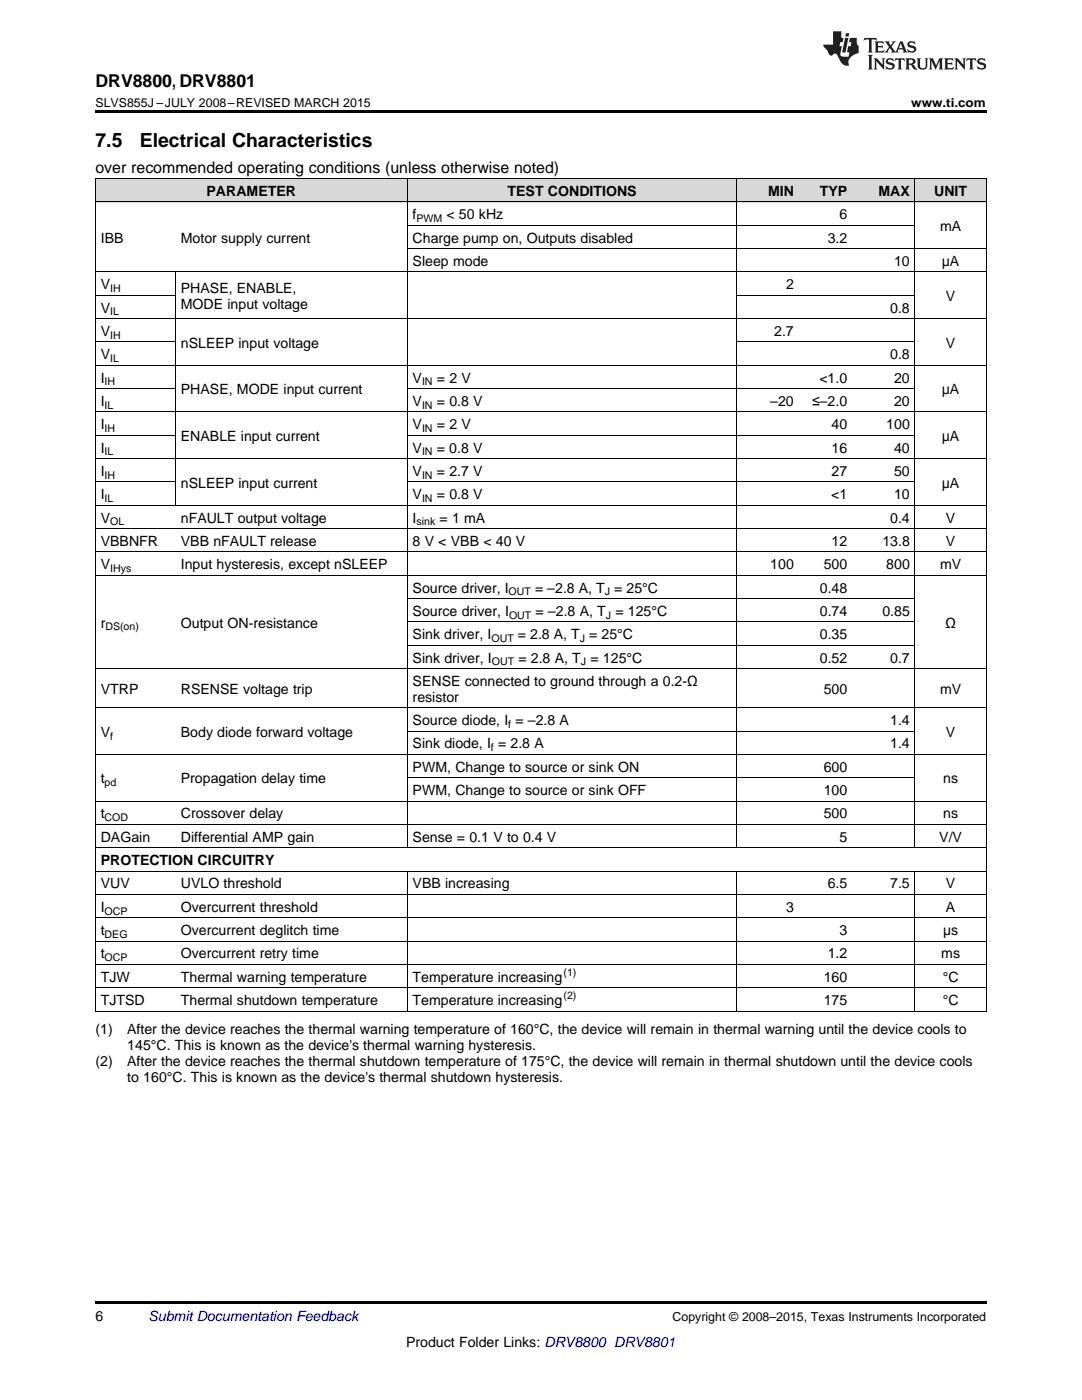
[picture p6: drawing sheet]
<svg xmlns="http://www.w3.org/2000/svg" width="216mm" height="279mm" viewBox="0 0 216 279" stroke-linecap="round" stroke-linejoin="round" font-family="sans-serif">
<defs><g id="words">
<g font-size="3.9">
<text x="19" y="29.3">7.5</text>
<text x="27.9" y="29.3">Electrical Characteristics</text>
</g>
<text font-size="3.5" x="19" y="17.3">DRV8800, DRV8801</text>
<text font-size="3.2" x="19" y="34.4">over recommended operating conditions (unless otherwise noted)</text>
<g font-size="2.8">
<text x="41.2" y="39.1">PARAMETER</text>
<text x="101.3" y="39.1">TEST CONDITIONS</text>
<text x="153.2" y="39.1">MIN</text>
<text x="163.6" y="39.1">TYP</text>
<text x="175.3" y="39.1">MAX</text>
<text x="186.4" y="39.1">UNIT</text>
<text x="82.3" y="43.7">f</text>
<text x="89.1" y="43.7">&lt; 50 kHz</text>
<text x="167.5" y="43.7">6</text>
<text x="187.6" y="46.1">mA</text>
<text x="20.1" y="48.4">IBB</text>
<text x="36.1" y="48.4">Motor supply current</text>
<text x="82.3" y="48.4">Charge pump on, Outputs disabled</text>
<text x="82.3" y="53.1">Sleep mode</text>
<text x="165.2" y="48.4">3.2</text>
<text x="178.4" y="53.1">10</text>
<text x="187.9" y="53.1">μA</text>
<text x="20.1" y="57.7">V</text>
<text x="36.1" y="58.5">PHASE, ENABLE,</text>
<text x="156.8" y="57.7">2</text>
<text x="20.1" y="62.4">V</text>
<text x="36.1" y="61.6">MODE input voltage</text>
<text x="177.6" y="62.4">0.8</text>
<text x="188.7" y="60">V</text>
<text x="20.1" y="67">V</text>
<text x="20.1" y="71.7">V</text>
<text x="36.1" y="69.4">nSLEEP input voltage</text>
<text x="154.5" y="67">2.7</text>
<text x="177.6" y="71.7">0.8</text>
<text x="188.7" y="69.4">V</text>
<text x="20.1" y="76.3">I</text>
<text x="82.3" y="76.3">V</text>
<text x="87.2" y="76.3">= 2 V</text>
<text x="163.5" y="76.3">&lt;1.0</text>
<text x="178.4" y="76.3">20</text>
<text x="20.1" y="81">I</text>
<text x="36.1" y="78.7">PHASE, MODE input current</text>
<text x="82.3" y="81">V</text>
<text x="87.2" y="81">= 0.8 V</text>
<text x="153.7" y="81">–20</text>
<text x="162" y="81">≤–2.0</text>
<text x="178.4" y="81">20</text>
<text x="187.9" y="78.7">μA</text>
<text x="20.1" y="85.7">I</text>
<text x="36.1" y="88">ENABLE input current</text>
<text x="82.3" y="85.7">V</text>
<text x="87.2" y="85.7">= 2 V</text>
<text x="165.9" y="85.7">40</text>
<text x="176.8" y="85.7">100</text>
<text x="187.9" y="88">μA</text>
<text x="20.1" y="90.3">I</text>
<text x="20.1" y="95">I</text>
<text x="82.3" y="90.3">V</text>
<text x="82.3" y="95">V</text>
<text x="87.2" y="90.3">= 0.8 V</text>
<text x="87.2" y="95">= 2.7 V</text>
<text x="165.9" y="90.3">16</text>
<text x="165.9" y="95">27</text>
<text x="178.4" y="90.3">40</text>
<text x="178.4" y="95">50</text>
<text x="20.1" y="99.6">I</text>
<text x="36.1" y="97.3">nSLEEP input current</text>
<text x="82.3" y="99.6">V</text>
<text x="87.2" y="99.6">= 0.8 V</text>
<text x="165.9" y="99.6">&lt;1</text>
<text x="178.4" y="99.6">10</text>
<text x="187.9" y="97.3">μA</text>
<text x="20.1" y="104.3">V</text>
<text x="36.1" y="104.3">nFAULT output voltage</text>
<text x="82.3" y="104.3">I</text>
<text x="87.7" y="104.3">= 1 mA</text>
<text x="177.6" y="104.3">0.4</text>
<text x="188.7" y="104.3">V</text>
<text x="20.1" y="108.9">VBBNFR</text>
<text x="20.1" y="113.6">V</text>
<text x="36.1" y="108.9">VBB nFAULT release</text>
<text x="36.1" y="113.6">Input hysteresis, except nSLEEP</text>
<text x="82.3" y="108.9">8 V &lt; VBB &lt; 40 V</text>
<text x="153.7" y="113.6">100</text>
<text x="164.4" y="113.6">500</text>
<text x="165.9" y="108.9">12</text>
<text x="176.1" y="108.9">13.8</text>
<text x="176.8" y="113.6">800</text>
<text x="187.6" y="113.6">mV</text>
<text x="188.7" y="108.9">V</text>
<text x="82.3" y="118.3">Source driver, I</text>
<text x="106.8" y="118.3">= –2.8 A, T = 25°C</text>
<text x="163.6" y="118.3">0.48</text>
<text x="20.1" y="125.2">r</text>
<text x="36.1" y="125.2">Output ON-resistance</text>
<text x="82.3" y="122.9">Source driver, I</text>
<text x="106.9" y="122.9">= –2.8 A, T = 125°C</text>
<text x="163.6" y="122.9">0.74</text>
<text x="176.1" y="122.9">0.85</text>
<text x="188.6" y="125.2">Ω</text>
<text x="82.3" y="127.6">Sink driver, I</text>
<text x="103.3" y="127.6">= 2.8 A, T = 25°C</text>
<text x="163.6" y="127.6">0.35</text>
<text x="82.3" y="132.2">Sink driver, I</text>
<text x="82.3" y="136.9">SENSE connected to ground through a 0.2-Ω</text>
<text x="103.4" y="132.2">= 2.8 A, T = 125°C</text>
<text x="163.6" y="132.2">0.52</text>
<text x="177.6" y="132.2">0.7</text>
<text x="20.1" y="138.5">VTRP</text>
<text x="36.1" y="138.5">RSENSE voltage trip</text>
<text x="82.3" y="140.1">resistor</text>
<text x="164.4" y="138.5">500</text>
<text x="187.6" y="138.5">mV</text>
<text x="20.1" y="147">V</text>
<text x="36.1" y="147">Body diode forward voltage</text>
<text x="82.3" y="144.7">Source diode, I = –2.8 A</text>
<text x="82.3" y="149.4">Sink diode, I = 2.8 A</text>
<text x="177.6" y="144.7">1.4</text>
<text x="177.6" y="149.4">1.4</text>
<text x="188.7" y="147">V</text>
<text x="82.3" y="154">PWM, Change to source or sink ON</text>
<text x="164.4" y="154">600</text>
<text x="20.1" y="156.4">t</text>
<text x="36.1" y="156.4">Propagation delay time</text>
<text x="82.3" y="158.7">PWM, Change to source or sink OFF</text>
<text x="164.4" y="158.7">100</text>
<text x="188.2" y="156.4">ns</text>
<text x="20.1" y="163.3">t</text>
<text x="20.1" y="168">DAGain</text>
<text x="36.1" y="163.3">Crossover delay</text>
<text x="36.1" y="168">Differential AMP gain</text>
<text x="82.3" y="168">Sense = 0.1 V to 0.4 V</text>
<text x="164.4" y="163.3">500</text>
<text x="167.5" y="168">5</text>
<text x="187.4" y="168">V/V</text>
<text x="188.2" y="163.3">ns</text>
<text x="20.1" y="172.6">PROTECTION CIRCUITRY</text>
<text x="20.1" y="177.3">VUV</text>
<text x="36.1" y="177.3">UVLO threshold</text>
<text x="82.3" y="177.3">VBB increasing</text>
<text x="165.2" y="177.3">6.5</text>
<text x="177.6" y="177.3">7.5</text>
<text x="188.7" y="177.3">V</text>
<text x="20.1" y="182">I</text>
<text x="36.1" y="182">Overcurrent threshold</text>
<text x="156.8" y="182">3</text>
<text x="188.7" y="182">A</text>
<text x="20.1" y="186.6">t</text>
<text x="20.1" y="191.3">t</text>
<text x="36.1" y="186.6">Overcurrent deglitch time</text>
<text x="36.1" y="191.3">Overcurrent retry time</text>
<text x="165.2" y="191.3">1.2</text>
<text x="167.5" y="186.6">3</text>
<text x="187.8" y="191.3">ms</text>
<text x="188.2" y="186.6">µs</text>
<text x="20.1" y="195.9">TJW</text>
<text x="36.1" y="195.9">Thermal warning temperature</text>
<text x="82.3" y="195.9">Temperature increasing</text>
<text x="164.4" y="195.9">160</text>
<text x="188.1" y="195.9">°C</text>
<text x="20.1" y="200.6">TJTSD</text>
<text x="36.1" y="200.6">Thermal shutdown temperature</text>
<text x="82.3" y="200.6">Temperature increasing</text>
<text x="164.4" y="200.6">175</text>
<text x="188.1" y="200.6">°C</text>
<text x="19" y="206.4">(1)</text>
<text x="25.4" y="206.4">After the device reaches the thermal warning temperature of 160°C, the device will remain in thermal warning until the device cools to</text>
<text x="25.4" y="209.6">145°C. This is known as the device's thermal warning hysteresis.</text>
<text x="19" y="212.8">(2)</text>
<text x="25.4" y="212.8">After the device reaches the thermal shutdown temperature of 175°C, the device will remain in thermal shutdown until the device cools</text>
<text x="25.4" y="216">to 160°C. This is known as the device's thermal shutdown hysteresis.</text>
<text x="19" y="263.6">6</text>
<text x="81" y="268.9">Product Folder Links: DRV8800 DRV8801</text>
</g>
<text font-size="2.8" fill="#0000c8" x="29.6" y="263.6">Submit Documentation Feedback</text>
<g font-size="2.5">
<text x="19" y="21.4">SLVS855J –JULY 2008–REVISED MARCH 2015</text>
<text x="181.8" y="21.4">www.ti.com</text>
<text x="134.2" y="263.6">Copyright © 2008–2015, Texas Instruments Incorporated</text>
</g>
<g font-size="2.1">
<text x="83.1" y="44.3">PWM</text>
<text x="22" y="58.3">IH</text>
<text x="22" y="62.9">IL</text>
<text x="22" y="67.6">IH</text>
<text x="20.9" y="76.9">IH</text>
<text x="22" y="72.2">IL</text>
<text x="84.2" y="76.9">IN</text>
<text x="20.9" y="81.6">IL</text>
<text x="84.2" y="81.6">IN</text>
<text x="20.9" y="86.2">IH</text>
<text x="84.2" y="86.2">IN</text>
<text x="20.9" y="90.9">IL</text>
<text x="20.9" y="95.5">IH</text>
<text x="84.2" y="90.9">IN</text>
<text x="84.2" y="95.5">IN</text>
<text x="20.9" y="100.2">IL</text>
<text x="84.2" y="100.2">IN</text>
<text x="22" y="104.8">OL</text>
<text x="83.1" y="104.8">sink</text>
<text x="22" y="114.2">IHys</text>
<text x="101.5" y="118.8">OUT</text>
<text x="120.7" y="118.8">J</text>
<text x="21" y="125.8">DS(on)</text>
<text x="101.6" y="123.5">OUT</text>
<text x="120.9" y="123.5">J</text>
<text x="98.1" y="128.1">OUT</text>
<text x="115.7" y="128.1">J</text>
<text x="98.1" y="132.8">OUT</text>
<text x="115.9" y="132.8">J</text>
<text x="22" y="147.6">f</text>
<text x="98" y="149.9">f</text>
<text x="101.4" y="145.3">f</text>
<text x="20.9" y="156.9">pd</text>
<text x="20.9" y="163.9">COD</text>
<text x="20.9" y="182.5">OCP</text>
<text x="20.9" y="187.2">DEG</text>
<text x="20.9" y="191.8">OCP</text>
<text x="112.4" y="194.8">(1)</text>
<text x="112.4" y="199.5">(2)</text>
</g>
</g></defs>
<g fill="#d8d8d8">
<path d="M19 35.7h16v4.7h-16z"/>
<path d="M35 35.7h46.3v4.7h-46.3z"/>
<path d="M81.3 35.7h65.7v4.7h-65.7z"/>
<path d="M147 35.7h12.5v4.7h-12.5z"/>
<path d="M159.5 35.7h10.7v4.7h-10.7z"/>
<path d="M170.2 35.7h12.4v4.7h-12.4z"/>
<path d="M182.6 35.7h14.2v4.7h-14.2z"/>
</g>
<path d="M19 22h177.8v.5h-177.8zM19 201.8l.2 .1zM81.2 201.8l.1 .1zM146.9 201.8l.1 .1zM159.4 201.8l.1 .1zM170.1 201.8l.1 .1zM182.5 201.8l.1 .1zM196.7 201.8l.1 .1zM19 259.7h177.8v.5h-177.8z" fill="#000"/>
<g fill="none" stroke="#000" stroke-width=".2">
<path d="M19 35.6l177.8 .1v166.2M19.1 35.7v166.2M81.2 35.7v133.6M147 35.7v133.6M182.5 35.7v133.6M19 58.9h16M19 54.3h177.8M19 40.3h177.8M35 54.3v46.6M81.3 49.6h115.5M81.3 45h101.3M147 58.9h35.6"/>
<path d="M19 77.6h16M19 72.9h177.8M19 68.2h16M19 63.6h177.8M81.3 77.6h101.3M147 68.2h35.6M19 96.2h16M19 91.5h177.8M19 86.9h16M19 82.2h177.8M81.3 96.2h101.3M81.3 86.9h101.3"/>
<path d="M19 114.8h177.8M19 110.2h177.8M19 105.5h177.8M19 100.8h177.8M81.3 119.5h101.3M19 133.4h177.8M81.3 128.8h101.3M81.3 124.1h101.3M19 159.9h177.8M19 150.6h177.8M19 141.3h177.8M81.3 155.2h101.3"/>
<path d="M81.3 145.9h101.3M19 178.5h177.8M19 173.9h177.8M19 169.2h177.8M19 164.6h177.8M81.2 173.9v28M147 173.9v28M182.5 173.9v28M19 197.1h177.8M19 192.5h177.8M19 187.8h177.8M19 183.2h177.8"/>
<path d="M19 201.8h177.8"/>
</g>
<g fill="#231f20">
<path d="M172.5 7.6l-.1 .5 .4-.2h.6v.1v2.1l-.2 .4h.9l-.2-.4v-2.1l.1-.1h.5l.5 .2-.2-.5zM174.5 8.3l.2 .3v1.5l-.2 .4h1.8l.2-.6a1.04 1.04 0 0 1-1.3 .2v-.7h.6l.3 .2v-.6l-.3 .2h-.6v-.6l.8-.1 .4 .3-.2-.5zM176.5 8.3l.9 1.1-.9 1.1h.8l-.2-.2 .4-.7 .5 .7-.2 .2h1.5l-.2-.2 .2-.4h.9l.1 .4-.2 .2h1l-.3-.3-.7-1.9h-.5l-.9 2-.8-1 .9-1h-.8l.1 .3-.4 .5-.3-.6 .1-.2zM179.7 8.6l.4 1h-.7zM181.3 8.4a.63 .63 0 0 0-.2 .7 .63 .63 0 0 0 .6 .4l.6 .2 .1 .2a.75 .75 0 0 1-.7 .4 .75 .75 0 0 1-.6-.5l.1 .7 .1-.1a1.11 1.11 0 0 0 1.5-.6 1.13 1.13 0 0 0-1.2-.8l-.1-.4a1.04 1.04 0 0 1 1.2 .2l-.2-.5-.2 .1-.4-.2zM173.2 10.9l.2 .4v2.2l-.2 .4h1l-.3-.4v-2.2l.3-.4zM174.3 11.6l.3 .4v1.5l-.3 .4h.8l-.2-.4v-1.3l1.5 1.7v-1.9l.2-.4h-.7l.2 .4v.9l-1.1-1.3zM177 11.8a.62 .62 0 0 0-.2 .7 .62 .62 0 0 0 .6 .4l.6 .1 .1 .3a.76 .76 0 0 1-.7 .3 .76 .76 0 0 1-.7-.4l.2 .7 .1-.1a1.11 1.11 0 0 0 1.5-.6 1.13 1.13 0 0 0-1.2-.8l-.1-.4a1.04 1.04 0 0 1 1.2 .2l-.2-.6-.2 .1-.5-.1zM178.7 11.6l-.2 .6a.61 .61 0 0 1 .8-.3v1.6l-.2 .4h.9l-.2-.4v-1.6a.63 .63 0 0 1 .7 .3l-.1-.6zM180.6 11.6l.3 .4v1.5l-.3 .4h1l-.2-.2-.1-.8 .6 .2a.76 .76 0 0 0 1.2 .7l-1-1a.58 .58 0 0 0 .6-.5 .58 .58 0 0 0-.5-.6zM181.4 11.9h.1a.45 .45 0 0 1 .5 .1 .45 .45 0 0 1 .1 .5l-.8 .2zM182.9 11.6l.2 .2a2.17 2.17 0 0 0 .3 1.9 .99 .99 0 0 0 1.6-.6v-1.1l.2-.4h-.7l.2 .2a1.92 1.92 0 0 1-.2 1.8 .6 .6 0 0 1-.9-.5v-1.1l.2-.4zM185.4 11.6l.2 .4v1.5l-.2 .4h.7l-.2-.4v-1.4l.8 1.8 .8-1.8v1.4l-.2 .4h.9l-.2-.4v-1.5l.2-.4h-.8l-.6 1.5-.6-1.5zM188.4 11.6l.2 .4v1.5l-.2 .4h1.8l.1-.6a1.04 1.04 0 0 1-1.2 .1v-.6h.5l.4 .2v-.6l-.4 .2h-.5v-.7h.8l.3 .3-.1-.6zM190.5 11.6l.2 .4v1.5l-.2 .4h.7l-.2-.4v-1.3l1.5 1.7v-1.9l.2-.4h-.7l.2 .4v.9l-1.1-1.3zM192.9 11.6l-.1 .6a.61 .61 0 0 1 .7-.3l.1 1.6-.3 .4h1l-.3-.4 .1-1.6a.63 .63 0 0 1 .7 .3l-.1-.6zM195.2 11.8a.62 .62 0 0 0-.2 .7 .62 .62 0 0 0 .6 .4l.6 .1 .1 .3a.76 .76 0 0 1-.7 .3 .76 .76 0 0 1-.6-.4l.1 .7 .1-.1a1.11 1.11 0 0 0 1.6-.6 1.13 1.13 0 0 0-1.3-.8l-.1-.4a1.04 1.04 0 0 1 1.2 .2l-.1-.6-.2 .1-.5-.1z"/>
<path d="M166.2 6.3v2.6h-1.9v.4l.8 .9a.91 .91 0 0 0 1 .8 .56 .56 0 0 1 .5-.3 .56 .56 0 0 1 .5 .3l.4 .8a1.53 1.53 0 0 0 1.9 1.2 1.54 1.54 0 0 1 1-2.1l.9-.3v-1.4a1.52 1.52 0 0 1-.4-1.6h-1.3l-.2 .8h.5l-.2 .8h-.5l-.1 1v.2l.4 .1-.2 .8a1.93 1.93 0 0 1-1.6-.3l.3-1.8h-.5l.2-.8h.4l.2-.8h-.4v-1.3zM168.6 7.6l-.6 2.9h.7l.6-2.9zM168.8 6.6l-.1 .7h.6l.2-.7z"/>
</g>
<use href="#words"/>
</svg>
